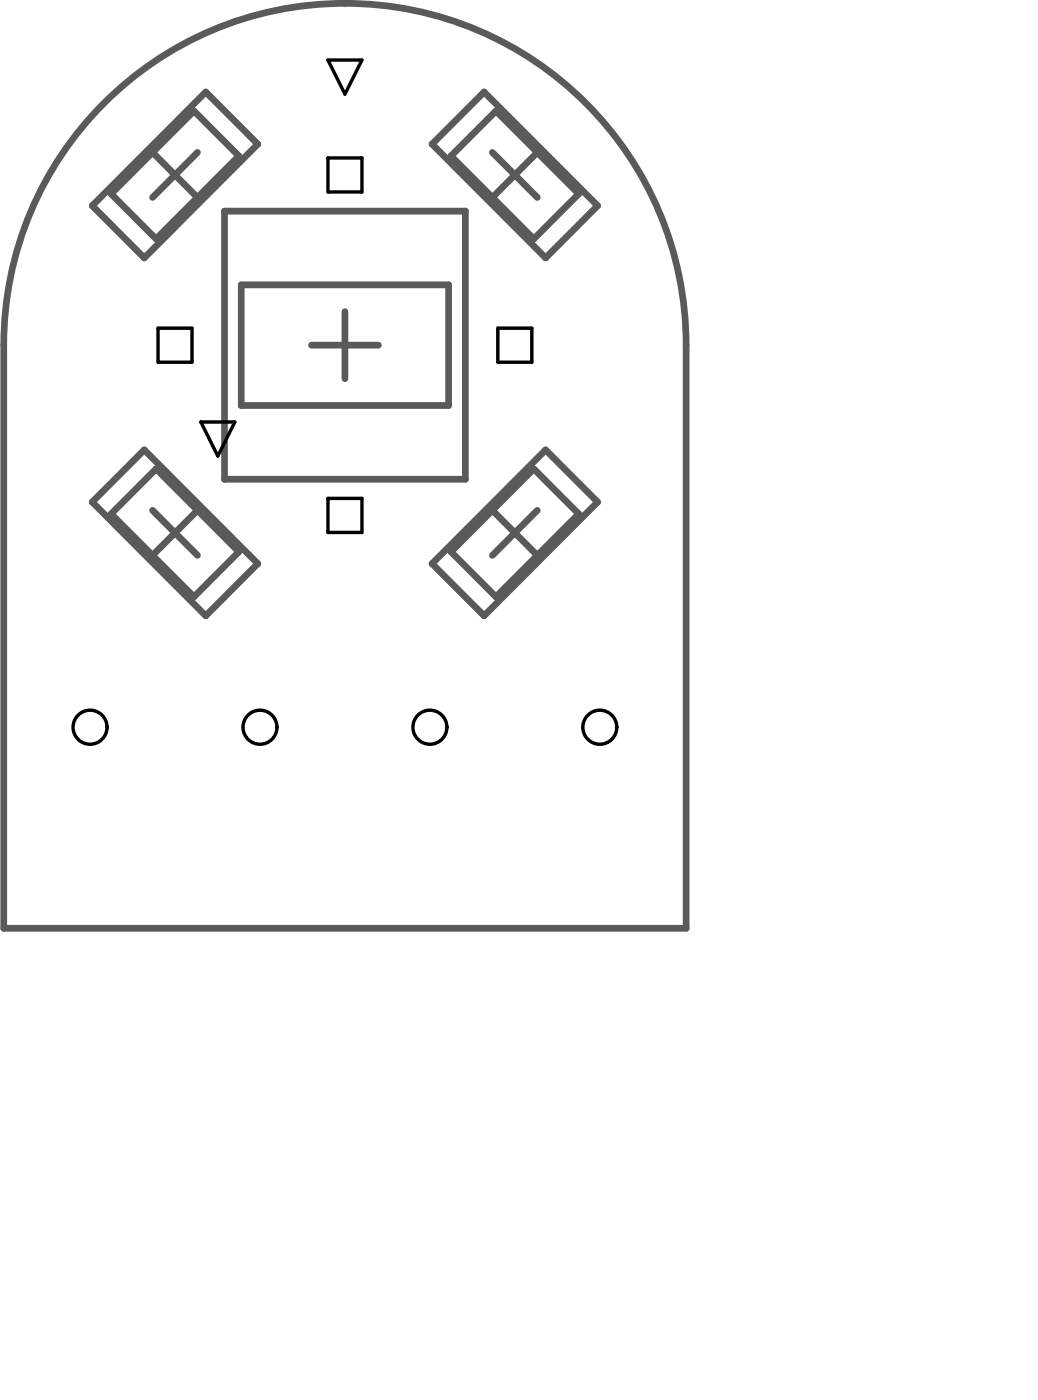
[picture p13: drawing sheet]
<svg xmlns="http://www.w3.org/2000/svg" width="52mm" height="69mm" viewBox="0 0 52 69" stroke-linecap="round" stroke-linejoin="round" font-family="sans-serif">
<g fill="none" stroke="#5a5a5a" stroke-width=".33">
<path d="M5.7 4.6a16.9 16.9 0 0 1 18.3-3 16.9 16.9 0 0 1 10 15.5v29h-33.8v-29a16.9 16.9 0 0 1 5.5-12.5zM7.6 7.6l2.2 2.2M9.6 5.5l2.3 2.2-4.2 4.2-2.2-2.3zM9.8 7.6l-2.2 2.2M10.2 4.6l2.6 2.6-5.6 5.6-2.6-2.6zM11.1 10.5h12v13.3h-12zM12 14.1h10.3v6h-10.3zM15.5 17.1h3.3M17.1 15.5v3.3M24 4.6l5.7 5.6-2.6 2.6-5.7-5.6zM24.4 7.6l2.3 2.2M24.6 5.5l4.1 4.1-2.2 2.3-4.1-4.2z"/>
<path d="M26.7 7.6l-2.3 2.2M7.2 22.3l5.6 5.7-2.6 2.6-5.6-5.7zM7.6 25.3l2.2 2.3M7.7 23.3l4.2 4.1-2.3 2.2-4.1-4.1zM9.8 25.3l-2.2 2.3M24.4 25.3l2.3 2.3M26.5 23.3l2.2 2.2-4.1 4.1-2.2-2.2zM26.7 25.3l-2.3 2.3M27.1 22.3l2.6 2.6-5.7 5.7-2.6-2.6z"/>
</g>
<g fill="none" stroke="#000" stroke-width=".17">
<path d="M7.8 16.3h1.7v1.7h-1.7zM16.3 7.8h1.7v1.7h-1.7zM16.3 3h1.7l-.9 1.7zM24.7 16.3h1.7v1.7h-1.7zM10 20.9h1.7l-.9 1.7zM16.3 24.7h1.7v1.7h-1.7z"/>
<circle cx="4.5" cy="36.1" r=".84"/>
<circle cx="12.9" cy="36.1" r=".84"/>
<circle cx="21.3" cy="36.1" r=".84"/>
<circle cx="29.8" cy="36.1" r=".84"/>
</g>
</svg>
